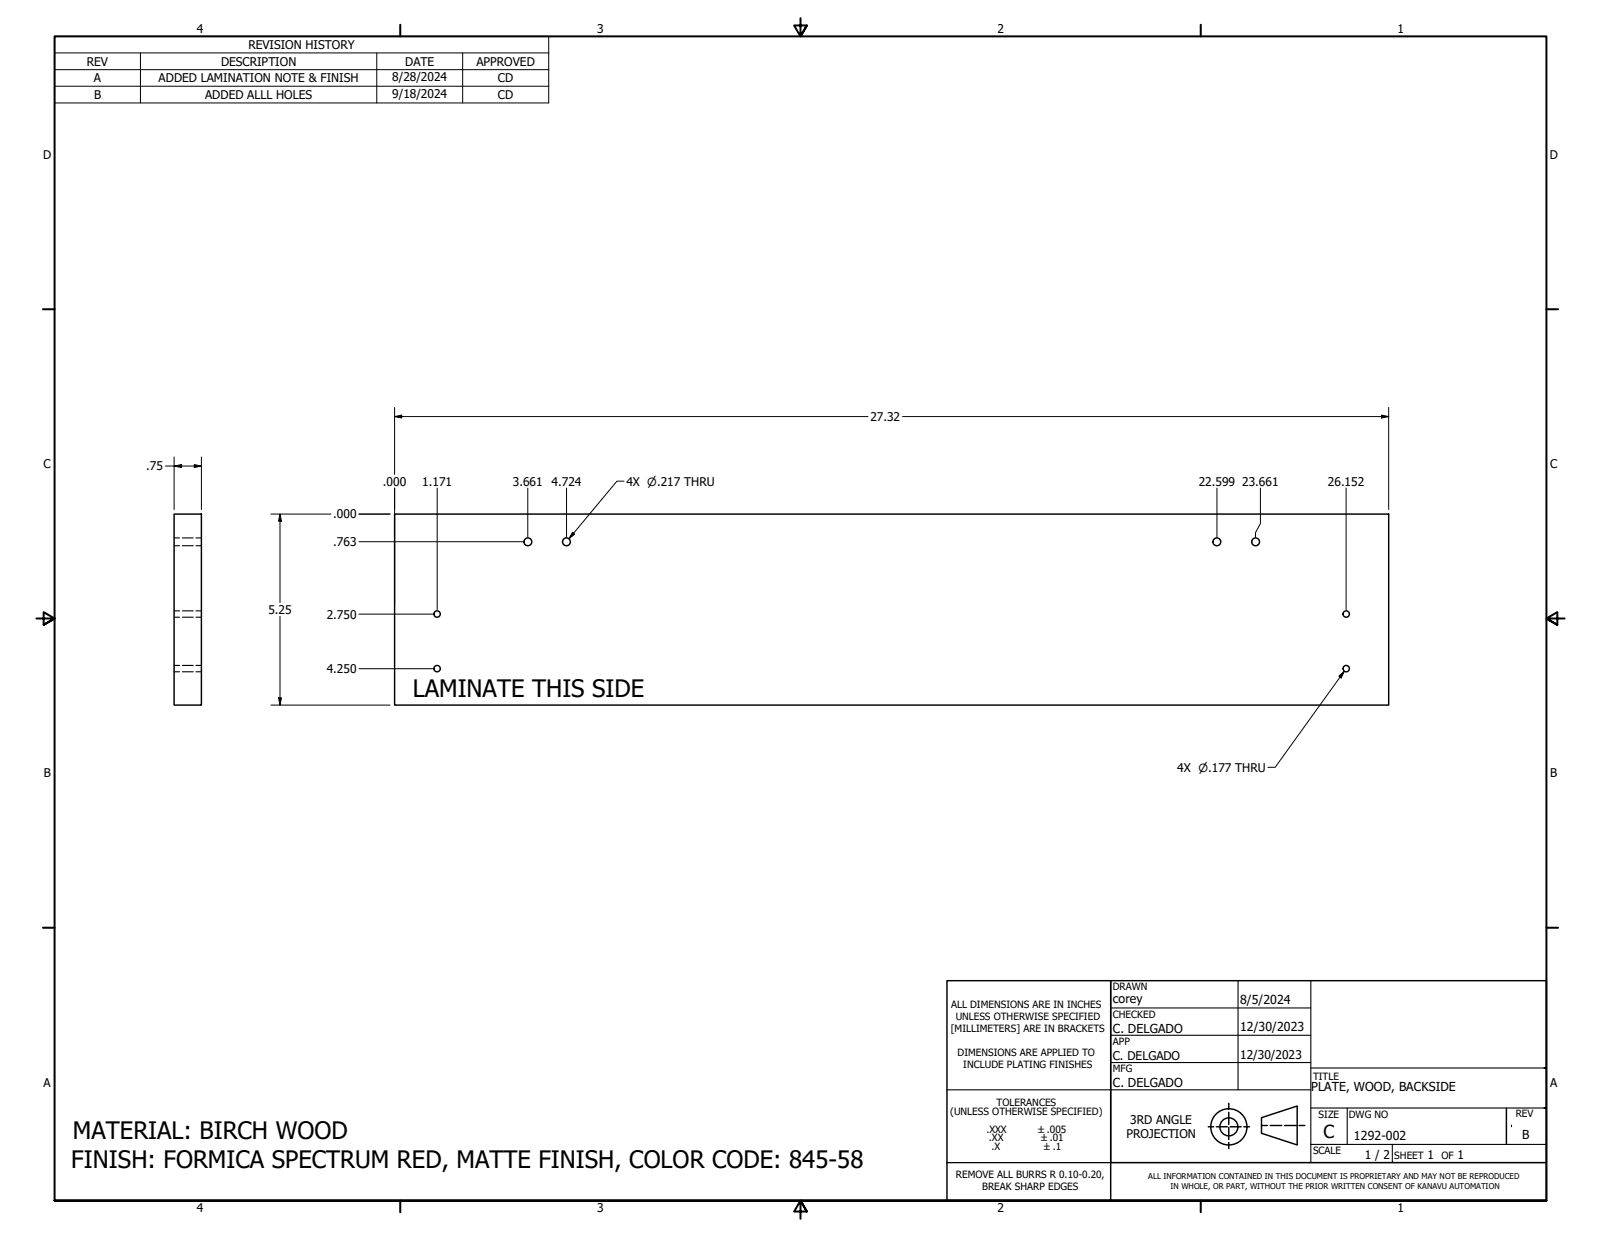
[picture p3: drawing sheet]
<svg xmlns="http://www.w3.org/2000/svg" width="559mm" height="432mm" viewBox="0 0 559 432" stroke-linecap="round" stroke-linejoin="round" font-family="sans-serif">
<defs><g id="words">
<g font-size="8.4">
<text x="144.1" y="243.4">LAMINATE THIS SIDE</text>
<text x="25.5" y="397.6">MATERIAL: BIRCH WOOD</text>
<text x="24.9" y="407.8">FINISH: FORMICA SPECTRUM RED, MATTE FINISH, COLOR CODE: 845-58</text>
</g>
<text font-size="6.3" x="462" y="397.3">C</text>
<g font-size="4.3">
<text x="388.4" y="350.2">corey</text>
<text x="432.9" y="350.4">8/5/2024</text>
<text x="432.9" y="359.9">12/30/2023</text>
<text x="388.4" y="360.6">C. DELGADO</text>
<text x="388.4" y="379.6">C. DELGADO</text>
<text x="457.6" y="380.7">PLATE, WOOD, BACKSIDE</text>
<text x="472.6" y="398">1292-002</text>
<text x="531.3" y="397.4">B</text>
</g>
<g font-size="4.2">
<text x="68.7" y="11.7">4</text>
<text x="208.4" y="11.7">3</text>
<text x="348.1" y="11.7">2</text>
<text x="487.8" y="11.7">1</text>
<text x="86.7" y="17.1">REVISION HISTORY</text>
<text x="30.3" y="22.9">REV</text>
<text x="77.2" y="22.9">DESCRIPTION</text>
<text x="141.4" y="22.9">DATE</text>
<text x="166.3" y="22.9">APPROVED</text>
<text x="32.8" y="28.8">A</text>
<text x="55.4" y="28.8">ADDED LAMINATION NOTE &amp; FINISH</text>
<text x="136.9" y="28.4">8/28/2024</text>
<text x="173.8" y="28.8">CD</text>
<text x="32.8" y="34.5">B</text>
<text x="71.6" y="34.5">ADDED ALLL HOLES</text>
<text x="136.9" y="34.3">9/18/2024</text>
<text x="173.8" y="34.5">CD</text>
<text x="15.1" y="55.5">D</text>
<text x="540.9" y="55.5">D</text>
<text x="303.8" y="146.9">27.32</text>
<text x="15.2" y="163.4">C</text>
<text x="51.1" y="164.2">.75</text>
<text x="541" y="163.4">C</text>
<text x="133.7" y="169.5">.000</text>
<text x="147.4" y="169.5">1.171</text>
<text x="179" y="169.5">3.661</text>
<text x="192.5" y="169.5">4.724</text>
<text x="218.6" y="169.5">4X ⌀.217 THRU</text>
<text x="418.4" y="169.5">22.599</text>
<text x="433.6" y="169.5">23.661</text>
<text x="463.5" y="169.5">26.152</text>
<text x="116.3" y="181">.000</text>
<text x="116.3" y="190.6">.763</text>
<text x="93.7" y="214.3">5.25</text>
<text x="114" y="215.9">2.750</text>
<text x="114" y="234.9">4.250</text>
<text x="410.9" y="269.4">4X ⌀.177 THRU</text>
<text x="15.3" y="271.4">B</text>
<text x="541.1" y="271.4">B</text>
<text x="388.4" y="370.1">C. DELGADO</text>
<text x="432.9" y="369.8">12/30/2023</text>
<text x="15.2" y="379.3">A</text>
<text x="541" y="379.3">A</text>
<text x="394.5" y="392.2">3RD ANGLE</text>
<text x="393.1" y="397.3">PROJECTION</text>
<text x="476.4" y="404.4">1 / 2</text>
<text x="498.2" y="404.7">1</text>
<text x="508.8" y="404.7">1</text>
<text x="68.7" y="423.2">4</text>
<text x="208.4" y="423.2">3</text>
<text x="348.1" y="423.2">2</text>
<text x="487.8" y="423.2">1</text>
</g>
<g font-size="3.5">
<text x="388.4" y="345.6">DRAWN</text>
<text x="332" y="351.9">ALL DIMENSIONS ARE IN INCHES</text>
<text x="333.6" y="356.1">UNLESS OTHERWISE SPECIFIED</text>
<text x="388.4" y="355.2">CHECKED</text>
<text x="331.9" y="360.3">[MILLIMETERS] ARE IN BRACKETS</text>
<text x="388.4" y="364.6">APP</text>
<text x="334.2" y="368.6">DIMENSIONS ARE APPLIED TO</text>
<text x="336.2" y="372.8">INCLUDE PLATING FINISHES</text>
<text x="388.4" y="374.3">MFG</text>
<text x="458.3" y="376.9">TITLE</text>
<text x="331.7" y="389.3">(UNLESS OTHERWISE SPECIFIED)</text>
<text x="347.8" y="386.2">TOLERANCES</text>
<text x="344.3" y="395.4">.XXX</text>
<text x="460.2" y="390.1">SIZE</text>
<text x="470.8" y="390.1">DWG NO</text>
<text x="529" y="390.1">REV</text>
<text x="345.1" y="398.4">.XX</text>
<text x="346" y="401.4">.X</text>
<text x="458.3" y="402.8">SCALE</text>
<text x="486.7" y="404.7">SHEET</text>
<text x="503.1" y="404.7">OF</text>
<text x="333.6" y="411.2">REMOVE ALL BURRS R 0.10-0.20,</text>
<text x="342.8" y="415.4">BREAK SHARP EDGES</text>
</g>
<g font-size="3.3">
<text x="362.3" y="395.4">±.005</text>
<text x="363.3" y="398.4">±.01</text>
<text x="364.4" y="401.4">±.1</text>
</g>
<g font-size="2.8">
<text x="400.7" y="411.6">ALL INFORMATION CONTAINED IN THIS DOCUMENT IS PROPRIETARY AND MAY NOT BE REPRODUCED</text>
<text x="408.6" y="414.9">IN WHOLE, OR PART, WITHOUT THE PRIOR WRITTEN CONSENT OF KANAVU AUTOMATION</text>
</g>
</g></defs>
<!-- layer: Visible (ANSI) -->
<g fill="none" stroke="#000" stroke-width=".51">
<path d="M60.8 179.5h9.5v66.6h-9.5zM137.7 179.5h347v66.6h-347z"/>
<circle cx="184.2" cy="189.1" r="1.37"/>
<circle cx="197.7" cy="189.1" r="1.37"/>
<circle cx="424.7" cy="189.1" r="1.37"/>
<circle cx="438.2" cy="189.1" r="1.37"/>
<circle cx="152.6" cy="214.3" r="1.11"/>
<circle cx="469.9" cy="214.3" r="1.11"/>
<circle cx="152.6" cy="233.4" r="1.11"/>
<circle cx="469.9" cy="233.4" r="1.11"/>
</g>
<!-- layer: Hidden (ANSI) -->
<g fill="none" stroke="#000" stroke-width=".38">
<path d="M60.8 187.8h1.9M60.8 190.5h1.9M63.6 187.8h3.8M63.6 190.5h3.8M68.4 187.8h1.9M68.4 190.5h1.9M60.8 213.2h1.9M60.8 215.5h1.9M63.6 213.2h3.8M63.6 215.5h3.8M68.4 213.2h1.9M68.4 215.5h1.9"/>
<path d="M60.8 232.3h1.9M60.8 234.5h1.9M63.6 232.3h3.8M63.6 234.5h3.8M68.4 232.3h1.9M68.4 234.5h1.9"/>
</g>
<!-- layer: Border (ANSI) -->
<g fill="none" stroke="#000" stroke-width=".7">
<path d="M139.7 8.6v4.1M279.4 6.3v6.4l-2.2-3.8h4.4l-2.2 3.8 2.2-3.8M419.1 8.6v4.1M15 107.9h4M539.8 107.9h4M12.7 215.9h6.3l-3.8-2.2v4.4l3.8-2.2-3.8 2.2M546.1 215.9h-6.3l3.8-2.2v4.4l-3.8-2.2 3.8 2.2M15 323.8h4M539.8 323.8h4M19 419.1v-406.4h520.8v406.4h-520.8h520.8M139.7 419.1v4.1M419.1 419.1v4.1"/>
<path d="M281.6 422.9l-2.2-3.8 2.2 3.8h-4.4l2.2-3.8v6.3"/>
</g>
<!-- layer: Title (ANSI) -->
<g fill="none" stroke="#000" stroke-width=".38">
<path d="M387.7 351.9h69.8M432.1 342.3v38.1M457.5 342.3v63.5M387.7 361.4h69.8M387.7 370.9h69.8M457.5 372.8h82.3h-.9M330.5 380.4h127M457.5 386.8h82.3h-.9M457.5 399.5h82.3M470.2 386.8v12.7M486 399.5v6.3M527.6 392.7v.6"/>
<path d="M330.5 405.8h209.3"/>
</g>
<g fill="none" stroke="#000" stroke-width=".51">
<path d="M330.5 342.3h209.3v76.8h-209.3zM387.7 342.3v63.5h152.1M387.7 342.3v76.8M421.7 393.3h1.9M424.6 393.3h3.8M428.9 385.1v2.1M428.9 388.3v4.2M428.9 393.6v4.2M428.9 398.8v2.1M429.4 393.3h3.8M434.1 393.3h2M440.3 390.1l12.5-4v13.6l-12.5-4.1z"/>
<path d="M440.3 392.9h2M443.4 392.9h4M448.4 392.9h4M453.4 392.9h2M525.8 386.8v12.7"/>
<circle cx="428.9" cy="393.4" r="6.3"/>
<circle cx="428.9" cy="393.4" r="3.1"/>
</g>
<!-- layer: Dimension (ANSI) -->
<g fill="none" stroke="#000" stroke-width=".35">
<path d="M60.8 159.5v18.4M70.3 159.5v18.4M137.7 145.4l2.5-.5v1zM137.7 145.4h165.3M137.7 142.2v23.4M315 145.4h169.7M482.2 144.9l2.5 .5-2.5 .5zM484.7 142.2v35.7M57.7 162.7h12.6M60.8 162.7l2.5-.5v1zM67.8 162.2l2.5 .5-2.5 .5zM94.6 179.5h20.9"/>
<path d="M97.7 179.5l.5 2.4h-1zM97.7 179.5v30.9M125.3 179.5h10.8zM137.7 177.9v-7.5v40.8M152.6 170.4v42.4M184.2 170.4v17.1M197.7 170.4v17.1M424.8 170.4v17.1M439.9 170.4v12.4l-1.7 3.1v1.6M469.8 170.4v42.4M125.3 189.1h57.3M97.7 215.1v31"/>
<path d="M125.3 214.4h25.7M125.3 233.4h25.7M94.6 246.1h41.5M97.2 243.6h1l-.5 2.5z"/>
</g>
<path d="M137.7 145.4l2.5-.5v1zM482.2 144.9l2.5 .5-2.5 .5zM60.8 162.7l2.5-.5v1zM67.8 162.2l2.5 .5-2.5 .5zM97.7 179.5l.5 2.4h-1zM97.2 243.6h1l-.5 2.5z" fill="#000"/>
<!-- layer: Symbol (ANSI) -->
<path d="M19 18.5v-5.8h172.5v5.8M49 18.5v17.4M131.5 18.5v17.4M161.5 18.5v17.4M191.5 18.5h-172.5v5.8M191.5 18.5v17.4h-172.5v-11.6M19 24.3h172.5M19 30.1h172.5M217.8 168h-2.5l-16.7 20.1M199.8 185.8l.8 .6-2 1.7zM467.3 236l1.9-1.7-1.1 2.4zM469.2 234.3l-24.1 33.5h-2.6" fill="none" stroke="#000" stroke-width=".35"/>
<path d="M199.8 185.8l.8 .6-2 1.7zM467.3 236l1.9-1.7-1.1 2.4z" fill="#000"/>
<use href="#words"/>
</svg>
